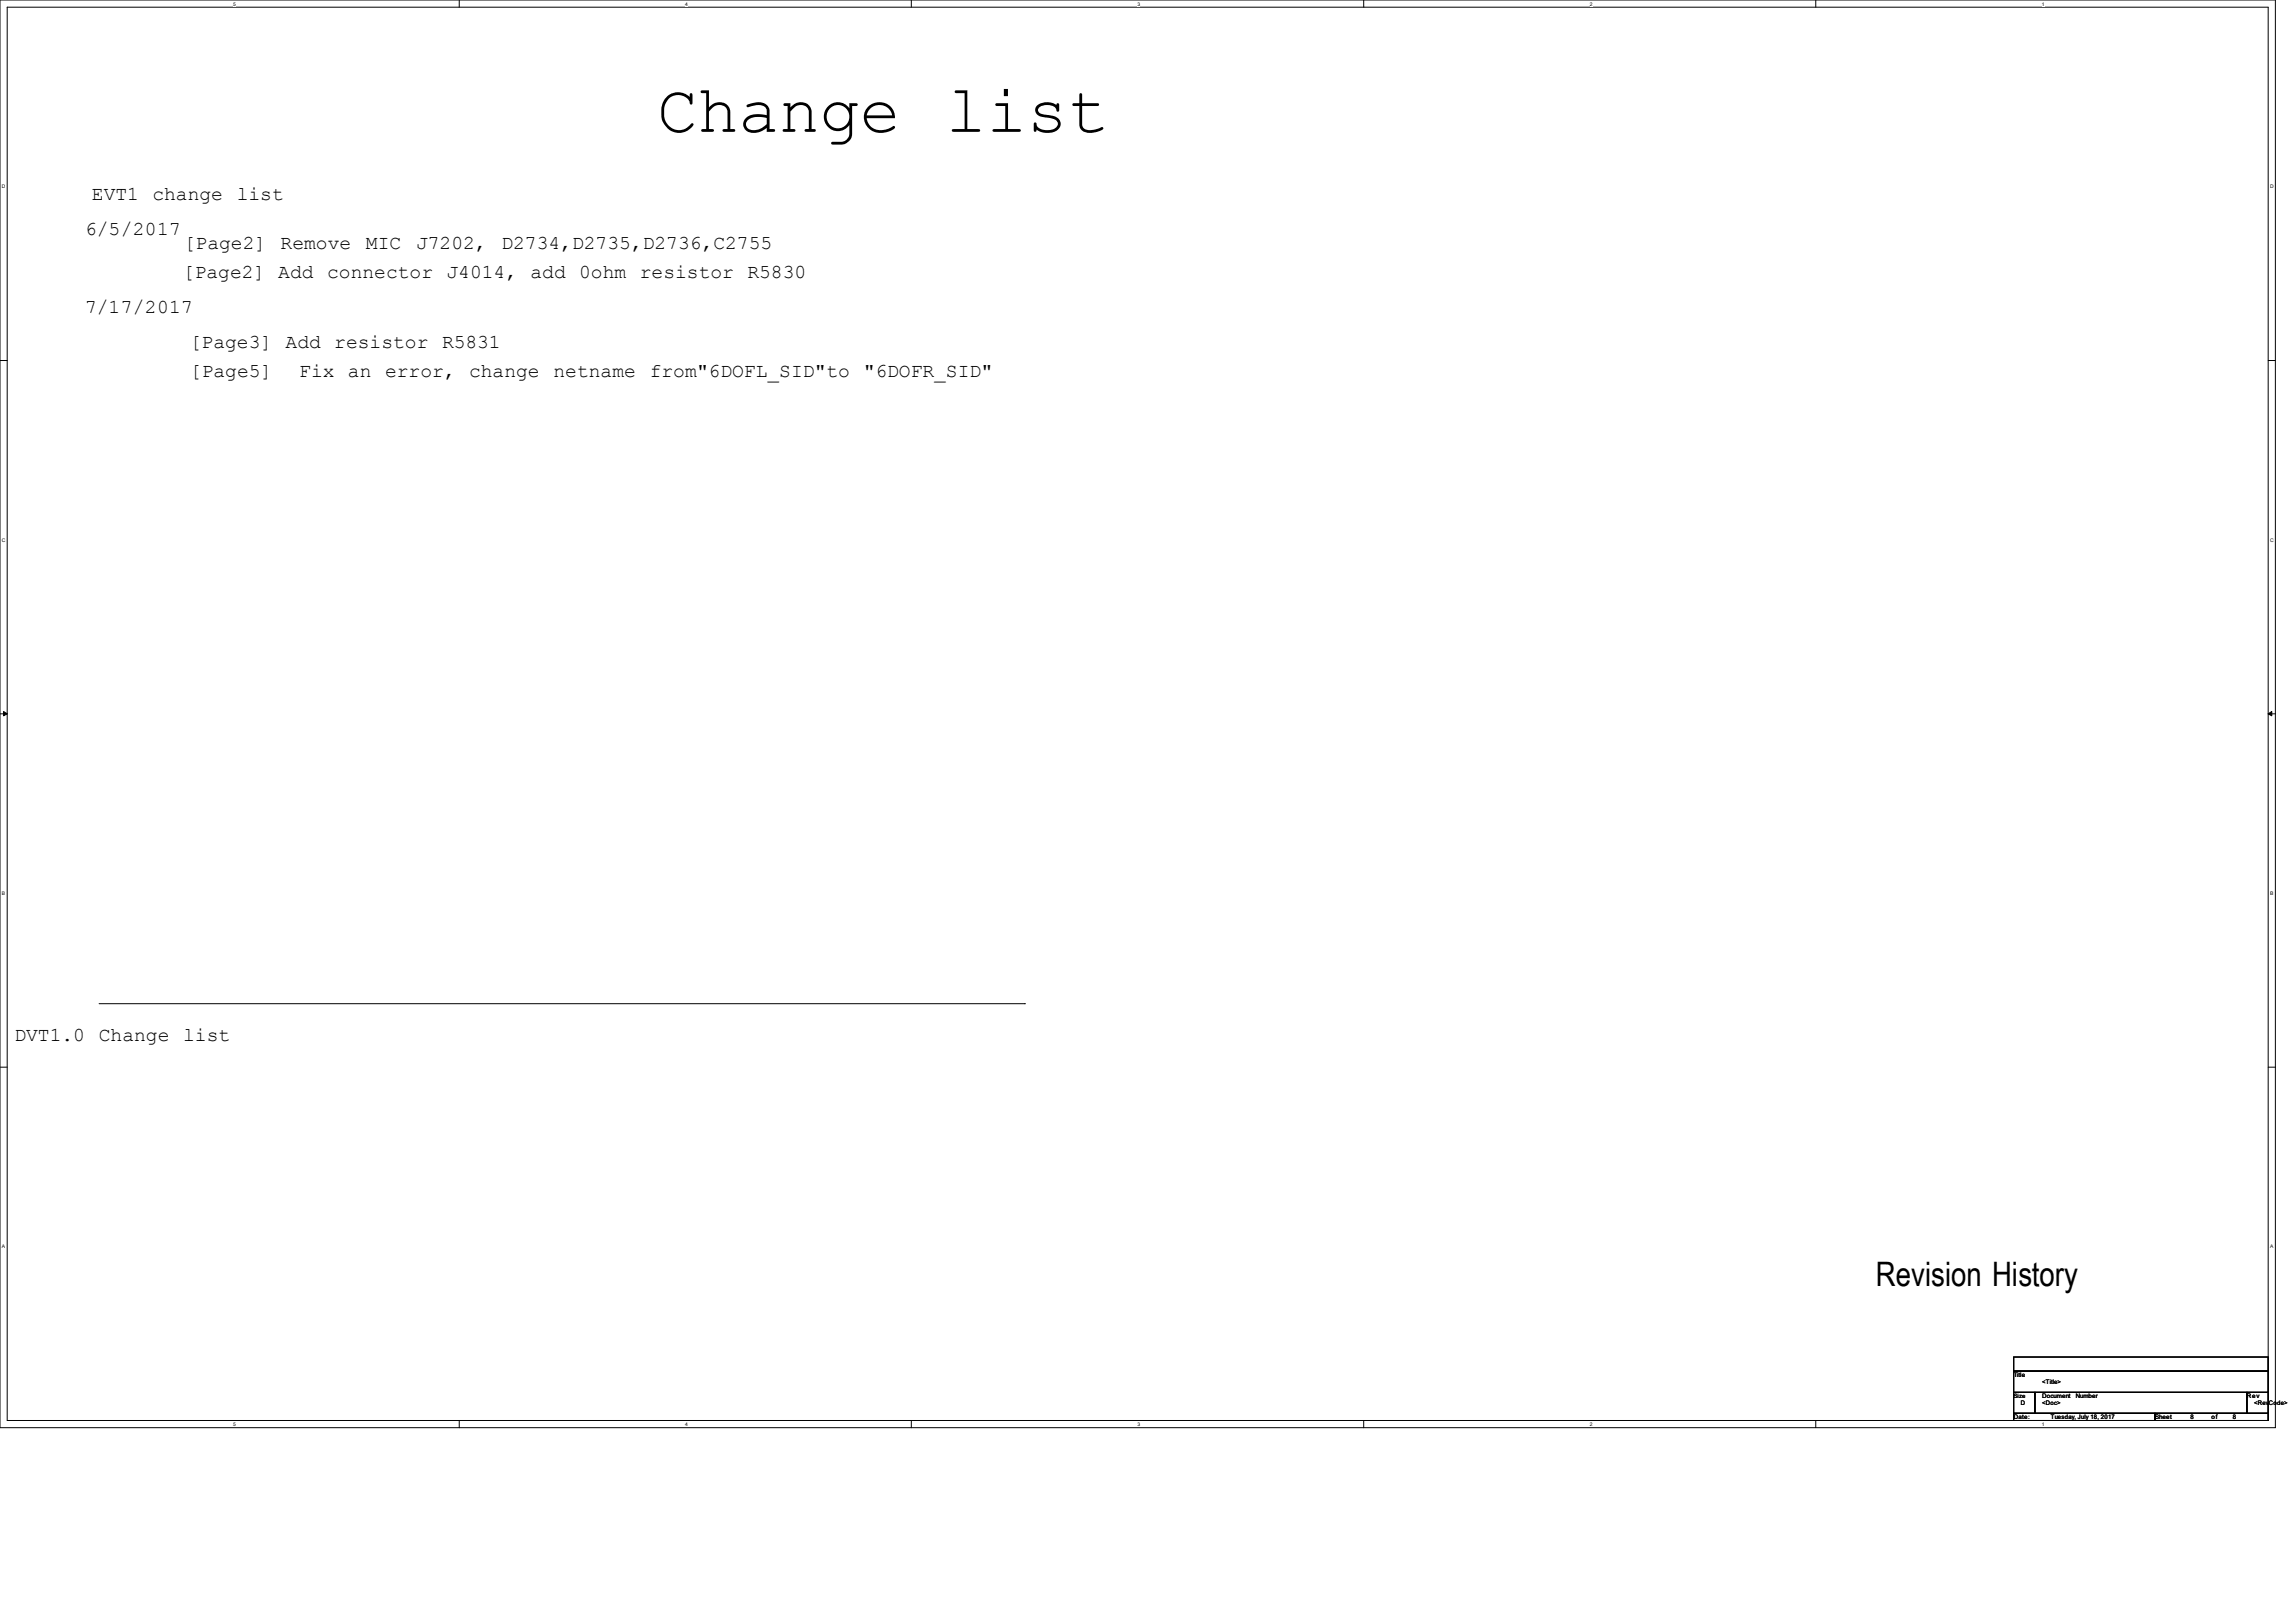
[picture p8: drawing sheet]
<svg xmlns="http://www.w3.org/2000/svg" width="297mm" height="210mm" viewBox="0 0 297 210" stroke-linecap="round" stroke-linejoin="round" font-family="sans-serif">
<defs><g id="words">
<text font-size="8.8" x="85" y="17.1">Change list</text>
<text font-size="4.4" x="242.8" y="166.5">Revision History</text>
<g font-size="2.5">
<text x="11.9" y="25.9">EVT1 change</text>
<text x="30.6" y="25.9">list</text>
<text x="11" y="30.4">6/5/2017</text>
<text x="23.7" y="35.9">[Page2] Add connector J4014, add 0ohm resistor R5830</text>
<text x="23.8" y="32.3">[Page2]</text>
<text x="36.3" y="32.3">Remove</text>
<text x="47.4" y="32.3">MIC</text>
<text x="53.8" y="32.3">J7202,</text>
<text x="64.9" y="32.3">D2734,D2735,D2736,C2755</text>
<text x="11" y="40.5">7/17/2017</text>
<text x="24.6" y="45.1">[Page3] Add resistor R5831</text>
<text x="24.6" y="48.7">[Page5]</text>
<text x="38.7" y="48.7">Fix an error, change</text>
<text x="71.6" y="48.7">netname</text>
<text x="84.1" y="48.7">from&quot;6DOFL_SID&quot;to</text>
<text x="111.8" y="48.7">&quot;6DOFR_SID&quot;</text>
<text x="1.9" y="134.7">DVT1.0</text>
<text x="12.8" y="134.7">Change</text>
<text x="23.7" y="134.7">list</text>
</g>
<g font-size=".8">
<text x="260.6" y="178.2">Title</text>
<text x="264.3" y="179.1">&lt;Title&gt;</text>
<text x="260.6" y="180.9">Size</text>
<text x="260.6" y="183.6">Date:</text>
<text x="261.5" y="181.8">D</text>
<text x="264.3" y="180.9">Document</text>
<text x="264.3" y="181.8">&lt;Doc&gt;</text>
<text x="265.4" y="183.6">Tuesday, July 18, 2017</text>
<text x="268.6" y="180.9">Number</text>
<text x="278.9" y="183.6">Sheet</text>
<text x="283.5" y="183.6">8</text>
<text x="286.2" y="183.6">of</text>
<text x="289" y="183.6">8</text>
<text x="290.8" y="180.9">Rev</text>
<text x="291.7" y="181.8">&lt;RevCode&gt;</text>
</g>
<g font-size=".6">
<text x="30.2" y=".7">5</text>
<text x="88.7" y=".7">4</text>
<text x="147.2" y=".7">3</text>
<text x="205.7" y=".7">2</text>
<text x="264.2" y=".7">1</text>
<text x=".3" y="24.4">D</text>
<text x="293.8" y="24.4">D</text>
<text x=".3" y="70.1">C</text>
<text x="293.8" y="70.1">C</text>
<text x=".3" y="115.8">B</text>
<text x="293.8" y="115.8">B</text>
<text x=".3" y="161.5">A</text>
<text x="293.8" y="161.5">A</text>
<text x="30.2" y="184.5">5</text>
<text x="88.7" y="184.5">4</text>
<text x="147.2" y="184.5">3</text>
<text x="205.7" y="184.5">2</text>
<text x="264.2" y="184.5">1</text>
</g>
</g></defs>
<path d="M0 0h294.5v184.7h-294.5zM.9 .9h292.6v182.9h-292.6z" fill="none" stroke="#000" stroke-width=".13"/>
<g fill="#fff">
<path d="M30.2 .1h.3v.7h-.3z"/>
<path d="M30.2 183.9h.3v.8h-.3z"/>
</g>
<path d="M59.4 0v.9M59.4 183.8v.9" fill="none" stroke="#000" stroke-width=".13"/>
<g fill="#fff">
<path d="M88.7 .1h.3v.7h-.3z"/>
<path d="M88.7 183.9h.3v.8h-.3z"/>
</g>
<path d="M117.9 0v.9M117.9 183.8v.9" fill="none" stroke="#000" stroke-width=".13"/>
<g fill="#fff">
<path d="M147.2 .1h.3v.7h-.3z"/>
<path d="M147.2 183.9h.3v.8h-.3z"/>
</g>
<path d="M176.5 0v.9M176.5 183.8v.9" fill="none" stroke="#000" stroke-width=".13"/>
<g fill="#fff">
<path d="M205.7 .1h.4v.7h-.4z"/>
<path d="M205.7 183.9h.4v.8h-.4z"/>
</g>
<path d="M235 0v.9M235 183.8v.9" fill="none" stroke="#000" stroke-width=".13"/>
<g fill="#fff">
<path d="M264.2 .1h.4v.7h-.4z"/>
<path d="M264.2 183.9h.4v.8h-.4z"/>
<path d="M.3 23.8h.4v.7h-.4z"/>
<path d="M293.8 23.8h.5v.7h-.5z"/>
<path d="M.3 69.5h.4v.7h-.4z"/>
<path d="M293.8 69.5h.5v.7h-.5z"/>
</g>
<path d="M0 46.7h.9M293.5 46.7h1" fill="none" stroke="#000" stroke-width=".13"/>
<g fill="#fff">
<path d="M.3 115.2h.4v.8h-.4z"/>
<path d="M293.8 115.2h.4v.8h-.4z"/>
</g>
<path d="M0 92.4h.9M293.5 92.4h1" fill="none" stroke="#000" stroke-width=".13"/>
<path d="M.5 92.1l.4 .3-.4 .2zM293.5 92.4l.5-.3v.5z" fill="#000" stroke="#000" stroke-width=".13"/>
<g fill="#fff">
<path d="M.3 161h.3v.7h-.3z"/>
<path d="M293.8 161h.4v.7h-.4z"/>
</g>
<path d="M0 138.1h.9M12.8 129.9h119.8M132.6 129.9h.1M293.5 138.1h1M260.6 175.6h32.9v1.8h-32.9zM260.6 177.4h32.9v2.8h-32.9zM260.6 180.2h2.8v2.7h-2.8zM260.6 182.9h18.3v.9h-18.3zM263.4 180.2h27.4v2.7h-27.4zM278.9 182.9h14.6v.9h-14.6zM290.8 180.2h2.7v2.7h-2.7z" fill="none" stroke="#000" stroke-width=".13"/>
<use href="#words"/>
</svg>
